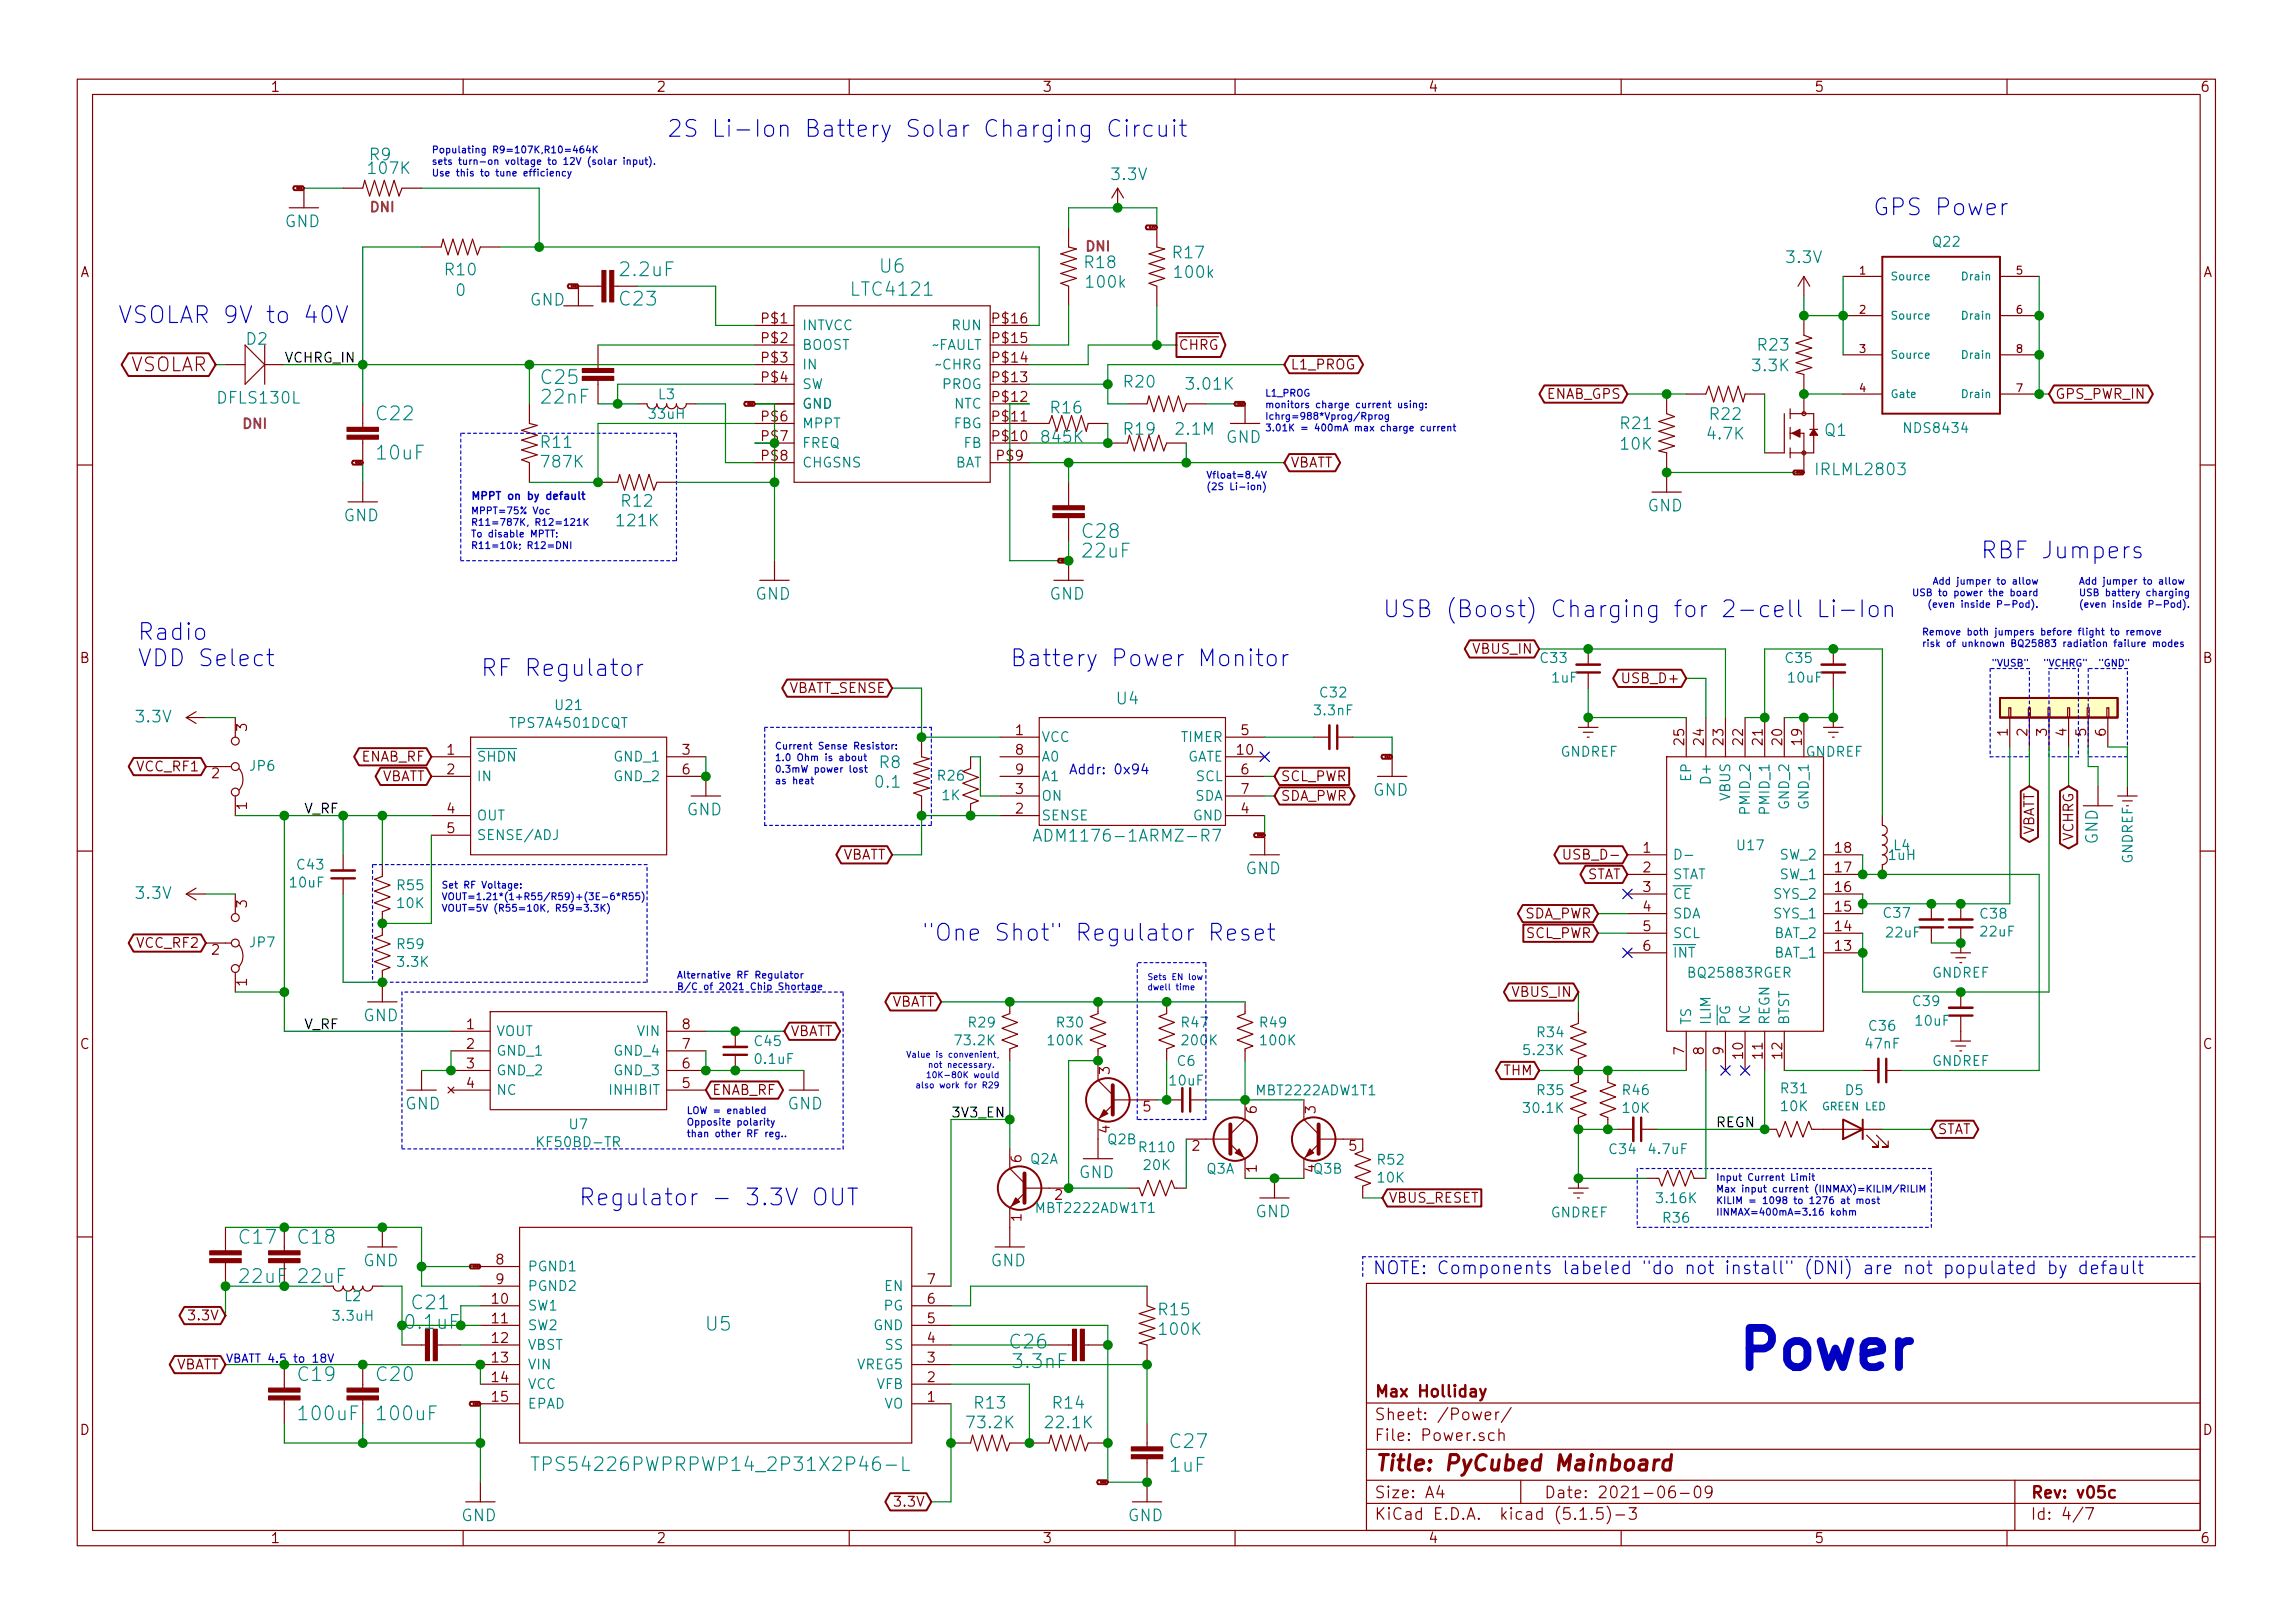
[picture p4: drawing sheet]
<svg xmlns="http://www.w3.org/2000/svg" width="297mm" height="210mm" viewBox="0 0 297 210" stroke-linecap="round" stroke-linejoin="round" font-family="sans-serif">
<defs><g id="words">
<text font-size="7.1" fill="#0000c2" x="224.8" y="177.4">Power</text>
<g font-size="3" fill="#0000c2">
<text x="86.4" y="17.8">2S Li-Ion Battery Solar Charging Circuit</text>
<text x="242.6" y="27.9">GPS Power</text>
<text x="15.2" y="41.9">VSOLAR 9V to 40V</text>
<text x="256.5" y="72.4">RBF Jumpers</text>
<text x="17.8" y="83">Radio</text>
<text x="179.1" y="80">USB (Boost) Charging for 2-cell Li-Ion</text>
<text x="17.8" y="86.4">VDD Select</text>
<text x="62.2" y="87.6">RF Regulator</text>
<text x="130.8" y="86.4">Battery Power Monitor</text>
<text x="119.4" y="121.9">&quot;One Shot&quot; Regulator Reset</text>
<text x="74.9" y="156.2">Regulator - 3.3V OUT</text>
</g>
<text font-size="2.8" fill="#840000" x="178" y="190.5">Title: PyCubed Mainboard</text>
<g font-size="2.5" fill="#008484">
<text x="80.5" y="35.8">2.2uF</text>
<text x="80.4" y="39.6">C23</text>
<text x="70.2" y="49.8">C25</text>
<text x="70.3" y="52.3">22nF</text>
<text x="48.9" y="54.5">C22</text>
<text x="48.9" y="59.6">10uF</text>
<text x="140.3" y="69.7">C28</text>
<text x="140.4" y="72.3">22uF</text>
<text x="31.1" y="161.2">C17</text>
<text x="38.7" y="161.2">C18</text>
<text x="52.7" y="172.2">0.1uF</text>
<text x="53.5" y="169.6">C21</text>
<text x="48.9" y="178.9">C20</text>
<text x="131" y="174.7">C26</text>
<text x="131.4" y="177.3">3.3nF</text>
<text x="38.9" y="184">100uF</text>
<text x="49.1" y="184">100uF</text>
<text x="151.6" y="190.7">1uF</text>
<text x="151.7" y="187.6">C27</text>
</g>
<g font-size="2.5" fill="#840000">
<text x="16.6" y="48.1">VSOLAR</text>
<text x="38.8" y="166.2">22uF</text>
</g>
<text font-size="2.5" fill="#008400" x="31.2" y="166.2">22uF</text>
<text font-size="2.5" fill="#0000c2" x="38.7" y="178.9">C19</text>
<g font-size="2.4" fill="#008484">
<text x="114" y="35.4">U6</text>
<text x="110.6" y="38.3">LTC4121</text>
<text x="91.5" y="172.4">U5</text>
<text x="71.4" y="190.6">TPS54226PWPRPWP14_2P31X2P46-L</text>
</g>
<text font-size="2.3" fill="#0000c2" x="177.8" y="165.1">NOTE: Components labeled &quot;do not install&quot; (DNI) are not populated by default</text>
<g font-size="2.1" fill="#008484">
<text x="47.9" y="22.5">107K</text>
<text x="47.9" y="20.8">R9</text>
<text x="144.1" y="23.3">3.3V</text>
<text x="36.9" y="29.4">GND</text>
<text x="57.8" y="35.7">R10</text>
<text x="140.6" y="34.7">R18</text>
<text x="152" y="33.5">R17</text>
<text x="231.5" y="34.1">3.3V</text>
<text x="59.1" y="38.3">0</text>
<text x="68.6" y="39.6">GND</text>
<text x="140.9" y="37.3">100k</text>
<text x="152.3" y="36">100k</text>
<text x="32" y="44.7">D2</text>
<text x="227.8" y="45.4">R23</text>
<text x="28.4" y="52.3">DFLS130L</text>
<text x="136.2" y="53.6">R16</text>
<text x="145.7" y="50.2">R20</text>
<text x="153.9" y="50.5">3.01K</text>
<text x="227.2" y="48.1">3.3K</text>
<text x="70.2" y="58">R11</text>
<text x="135.1" y="57.4">845K</text>
<text x="145.7" y="56.3">R19</text>
<text x="152.5" y="56.3">2.1M</text>
<text x="158.8" y="57.4">GND</text>
<text x="210" y="55.6">R21</text>
<text x="210" y="58.3">10K</text>
<text x="221.3" y="56.9">4.7K</text>
<text x="221.6" y="54.4">R22</text>
<text x="236.4" y="56.5">Q1</text>
<text x="70.3" y="60.6">787K</text>
<text x="80.6" y="65.7">R12</text>
<text x="235.5" y="61.6">IRLML2803</text>
<text x="44.5" y="67.5">GND</text>
<text x="80.1" y="68.2">121K</text>
<text x="213.4" y="66.3">GND</text>
<text x="97.8" y="77.7">GND</text>
<text x="135.9" y="77.7">GND</text>
<text x="17.7" y="93.6">3.3V</text>
<text x="144.7" y="91.3">U4</text>
<text x="114" y="99.5">R8</text>
<text x="89" y="105.6">GND</text>
<text x="113.5" y="102.1">0.1</text>
<text x="177.9" y="103.1">GND</text>
<text x="135.6" y="109">ADM1176-1ARMZ-R7</text>
<text x="161.3" y="113.3">GND</text>
<text x="271.8" y="109.4" transform="rotate(-90 271.8 109.4)">GND</text>
<text x="17.7" y="116.5">3.3V</text>
<text x="47" y="132.3">GND</text>
<text x="52.5" y="143.7">GND</text>
<text x="102" y="143.7">GND</text>
<text x="139.8" y="152.6">GND</text>
<text x="162.6" y="157.7">GND</text>
<text x="47" y="164.1">GND</text>
<text x="128.3" y="164.1">GND</text>
<text x="150.2" y="170.4">R15</text>
<text x="150.3" y="172.9">100K</text>
<text x="125.5" y="185">73.2K</text>
<text x="126.3" y="182.5">R13</text>
<text x="135.7" y="185">22.1K</text>
<text x="136.5" y="182.5">R14</text>
<text x="59.7" y="197.1">GND</text>
<text x="146.1" y="197.1">GND</text>
</g>
<g font-size="2.1" fill="#840000">
<text x="178" y="184">Sheet: /Power/</text>
<text x="178" y="181">Max Holliday</text>
<text x="178" y="186.7">File: Power.sch</text>
<text x="178" y="196.9">KiCad E.D.A. kicad (5.1.5)-3</text>
<text x="178" y="194.1">Size: A4</text>
<text x="200" y="194.1">Date: 2021-06-09</text>
<text x="263" y="194.1">Rev: v05c</text>
<text x="263" y="196.9">Id: 4/7</text>
</g>
<g font-size="1.8" fill="#840000">
<text x="35" y="11.9">1</text>
<text x="85" y="11.9">2</text>
<text x="135" y="11.9">3</text>
<text x="185" y="11.9">4</text>
<text x="235" y="11.9">5</text>
<text x="285" y="11.9">6</text>
<text x="10.4" y="35.9">A</text>
<text x="285.4" y="35.9">A</text>
<text x="98.8" y="41.9">P$1</text>
<text x="128.8" y="41.9">P$16</text>
<text x="98.8" y="44.4">P$2</text>
<text x="98.8" y="47">P$3</text>
<text x="128.8" y="47">P$14</text>
<text x="128.8" y="44.4">P$15</text>
<text x="152.7" y="45.3">CHRG</text>
<text x="167.2" y="47.9">L1_PROG</text>
<text x="98.8" y="49.5">P$4</text>
<text x="128.8" y="49.5">P$13</text>
<text x="200.3" y="51.7">ENAB_GPS</text>
<text x="266.2" y="51.7">GPS_PWR_IN</text>
<text x="98.8" y="54.6">P$6</text>
<text x="98.8" y="59.7">P$8</text>
<text x="128.8" y="57.1">P$10</text>
<text x="128.8" y="54.6">P$11</text>
<text x="129.2" y="59.7">P$9</text>
<text x="167.2" y="60.6">VBATT</text>
<text x="10.4" y="85.9">B</text>
<text x="101.9" y="89.8">VBATT_SENSE</text>
<text x="190.9" y="84.7">VBUS_IN</text>
<text x="210.6" y="88.5">USB_D+</text>
<text x="285.4" y="85.9">B</text>
<text x="32" y="94.7" transform="rotate(-90 32 94.7)">3</text>
<text x="131.6" y="95.2">1</text>
<text x="160.8" y="95.2">5</text>
<text x="260.1" y="95.3" transform="rotate(-90 260.1 95.3)">1</text>
<text x="262.6" y="95.3" transform="rotate(-90 262.6 95.3)">2</text>
<text x="265.2" y="95.3" transform="rotate(-90 265.2 95.3)">3</text>
<text x="267.7" y="95.3" transform="rotate(-90 267.7 95.3)">4</text>
<text x="270.3" y="95.3" transform="rotate(-90 270.3 95.3)">5</text>
<text x="272.8" y="95.3" transform="rotate(-90 272.8 95.3)">6</text>
<text x="17.8" y="99.9">VCC_RF1</text>
<text x="27.5" y="100.8">2</text>
<text x="46.7" y="98.7">ENAB_RF</text>
<text x="49.2" y="101.2">VBATT</text>
<text x="57.9" y="97.8">1</text>
<text x="57.9" y="100.3">2</text>
<text x="88.4" y="97.8">3</text>
<text x="88.4" y="100.3">6</text>
<text x="131.6" y="97.8">8</text>
<text x="131.6" y="100.3">9</text>
<text x="160.3" y="97.8">10</text>
<text x="160.8" y="100.3">6</text>
<text x="165.9" y="101.2">SCL_PWR</text>
<text x="218.2" y="96.5" transform="rotate(-90 218.2 96.5)">25</text>
<text x="220.7" y="96.5" transform="rotate(-90 220.7 96.5)">24</text>
<text x="223.3" y="96.5" transform="rotate(-90 223.3 96.5)">23</text>
<text x="225.8" y="96.5" transform="rotate(-90 225.8 96.5)">22</text>
<text x="228.3" y="96.5" transform="rotate(-90 228.3 96.5)">21</text>
<text x="230.9" y="96.5" transform="rotate(-90 230.9 96.5)">20</text>
<text x="233.4" y="96.5" transform="rotate(-90 233.4 96.5)">19</text>
<text x="32" y="104.9" transform="rotate(-90 32 104.9)">1</text>
<text x="57.9" y="105.4">4</text>
<text x="57.9" y="107.9">5</text>
<text x="131.6" y="105.4">2</text>
<text x="131.6" y="102.9">3</text>
<text x="160.8" y="105.4">4</text>
<text x="160.8" y="102.9">7</text>
<text x="165.9" y="103.8">SDA_PWR</text>
<text x="108.9" y="111.4">VBATT</text>
<text x="203.5" y="111.4">USB_D-</text>
<text x="205.4" y="113.9">STAT</text>
<text x="212.9" y="110.5">1</text>
<text x="212.9" y="113">2</text>
<text x="237.8" y="113">17</text>
<text x="237.8" y="110.5">18</text>
<text x="263.5" y="108.5" transform="rotate(-90 263.5 108.5)">VBATT</text>
<text x="268.6" y="109" transform="rotate(-90 268.6 109)">VCHRG</text>
<text x="32" y="117.6" transform="rotate(-90 32 117.6)">3</text>
<text x="197.4" y="119">SDA_PWR</text>
<text x="212.9" y="115.6">3</text>
<text x="212.9" y="118.1">4</text>
<text x="237.8" y="118.1">15</text>
<text x="237.8" y="115.6">16</text>
<text x="17.8" y="122.8">VCC_RF2</text>
<text x="27.5" y="123.7">2</text>
<text x="197.6" y="121.5">SCL_PWR</text>
<text x="212.9" y="120.6">5</text>
<text x="212.9" y="123.2">6</text>
<text x="237.8" y="123.2">13</text>
<text x="237.8" y="120.6">14</text>
<text x="32" y="127.7" transform="rotate(-90 32 127.7)">1</text>
<text x="115.2" y="130.4">VBATT</text>
<text x="196" y="129.2">VBUS_IN</text>
<text x="10.4" y="135.9">C</text>
<text x="60.5" y="133.3">1</text>
<text x="60.5" y="135.9">2</text>
<text x="88.4" y="135.9">7</text>
<text x="88.4" y="133.3">8</text>
<text x="102.4" y="134.2">VBATT</text>
<text x="218.2" y="136.6" transform="rotate(-90 218.2 136.6)">7</text>
<text x="220.7" y="136.6" transform="rotate(-90 220.7 136.6)">8</text>
<text x="223.3" y="136.6" transform="rotate(-90 223.3 136.6)">9</text>
<text x="225.8" y="137.1" transform="rotate(-90 225.8 137.1)">10</text>
<text x="228.3" y="137.1" transform="rotate(-90 228.3 137.1)">11</text>
<text x="230.9" y="137.1" transform="rotate(-90 230.9 137.1)">12</text>
<text x="285.4" y="135.9">C</text>
<text x="60.5" y="138.4">3</text>
<text x="60.5" y="141">4</text>
<text x="88.4" y="141">5</text>
<text x="88.4" y="138.4">6</text>
<text x="92.2" y="141.9">ENAB_RF</text>
<text x="143.8" y="139.2" transform="rotate(-90 143.8 139.2)">3</text>
<text x="194.8" y="139.3">THM</text>
<text x="143.8" y="146.8" transform="rotate(-90 143.8 146.8)">4</text>
<text x="148.1" y="144">5</text>
<text x="154.5" y="149.1">2</text>
<text x="162.8" y="144.2" transform="rotate(-90 162.8 144.2)">6</text>
<text x="170.4" y="144.2" transform="rotate(-90 170.4 144.2)">3</text>
<text x="174.8" y="149.1">5</text>
<text x="251" y="146.9">STAT</text>
<text x="132.3" y="150.6" transform="rotate(-90 132.3 150.6)">6</text>
<text x="162.8" y="151.9" transform="rotate(-90 162.8 151.9)">1</text>
<text x="170.4" y="151.9" transform="rotate(-90 170.4 151.9)">4</text>
<text x="179.9" y="155.8">VBUS_RESET</text>
<text x="132.3" y="158.2" transform="rotate(-90 132.3 158.2)">1</text>
<text x="64.3" y="163.8">8</text>
<text x="64.3" y="166.4">9</text>
<text x="120.2" y="166.4">7</text>
<text x="24.8" y="171.1">3.3V</text>
<text x="63.8" y="168.9">10</text>
<text x="63.8" y="171.4">11</text>
<text x="63.8" y="174">12</text>
<text x="120.2" y="174">4</text>
<text x="120.2" y="171.4">5</text>
<text x="120.2" y="168.9">6</text>
<text x="22.5" y="177.4">VBATT</text>
<text x="63.8" y="176.5">13</text>
<text x="63.8" y="179.1">14</text>
<text x="120.2" y="179.1">2</text>
<text x="120.2" y="176.5">3</text>
<text x="10.4" y="185.9">D</text>
<text x="63.8" y="181.6">15</text>
<text x="120.2" y="181.6">1</text>
<text x="285.4" y="185.9">D</text>
<text x="116.2" y="195.2">3.3V</text>
<text x="35" y="199.9">1</text>
<text x="85" y="199.9">2</text>
<text x="135" y="199.9">3</text>
<text x="185" y="199.9">4</text>
<text x="235" y="199.9">5</text>
<text x="285" y="199.9">6</text>
</g>
<g font-size="1.8" fill="#840084">
<text x="48" y="27.5">DNI</text>
<text x="140.7" y="32.6">DNI</text>
<text x="31.5" y="55.5">DNI</text>
</g>
<g font-size="1.8" fill="#008484">
<text x="250.5" y="32">Q22</text>
<text x="103.9" y="42.8">INTVCC</text>
<text x="103.9" y="45.3">BOOST</text>
<text x="103.9" y="47.9">IN</text>
<text x="121.5" y="45.3">FAULT</text>
<text x="122" y="47.9">CHRG</text>
<text x="123.4" y="42.8">RUN</text>
<text x="85.3" y="51.7">L3</text>
<text x="103.9" y="53">GND</text>
<text x="103.9" y="50.4">SW</text>
<text x="122" y="50.4">PROG</text>
<text x="123.6" y="53">NTC</text>
<text x="84.2" y="54.3">33uH</text>
<text x="103.9" y="55.5">MPPT</text>
<text x="103.9" y="58">FREQ</text>
<text x="123.5" y="55.5">FBG</text>
<text x="124.9" y="58">FB</text>
<text x="246.9" y="56.1">NDS8434</text>
<text x="103.9" y="60.6">CHGSNS</text>
<text x="123.6" y="60.6">BAT</text>
<text x="199.6" y="85.9">C33</text>
<text x="201.1" y="88.4">1uF</text>
<text x="231.4" y="85.9">C35</text>
<text x="231.7" y="88.4">10uF</text>
<text x="66.3" y="94.3">TPS7A4501DCQT</text>
<text x="72" y="92">U21</text>
<text x="170.4" y="92.7">3.3nF</text>
<text x="171.1" y="90.4">C32</text>
<text x="32.4" y="99.9">JP6</text>
<text x="61.7" y="98.7">SHDN</text>
<text x="61.7" y="101.2">IN</text>
<text x="79.7" y="98.7">GND_1</text>
<text x="79.7" y="101.2">GND_2</text>
<text x="121.6" y="101.1">R26</text>
<text x="134.9" y="96.1">VCC</text>
<text x="134.9" y="98.7">A0</text>
<text x="134.9" y="101.2">A1</text>
<text x="153" y="96.1">TIMER</text>
<text x="153.6" y="98.7">GATE</text>
<text x="155" y="101.2">SCL</text>
<text x="202.1" y="98">GNDREF</text>
<text x="219.1" y="101.2" transform="rotate(-90 219.1 101.2)">EP</text>
<text x="221.6" y="101.1" transform="rotate(-90 221.6 101.1)">D+</text>
<text x="233.9" y="98">GNDREF</text>
<text x="61.7" y="106.3">OUT</text>
<text x="122.1" y="103.7">1K</text>
<text x="134.9" y="106.3">SENSE</text>
<text x="134.9" y="103.8">ON</text>
<text x="154.6" y="106.3">GND</text>
<text x="154.8" y="103.8">SDA</text>
<text x="224.2" y="103.7" transform="rotate(-90 224.2 103.7)">VBUS</text>
<text x="226.7" y="105.2" transform="rotate(-90 226.7 105.2)">PMID_2</text>
<text x="229.2" y="105.2" transform="rotate(-90 229.2 105.2)">PMID_1</text>
<text x="231.8" y="104.7" transform="rotate(-90 231.8 104.7)">GND_2</text>
<text x="234.3" y="104.7" transform="rotate(-90 234.3 104.7)">GND_1</text>
<text x="38.6" y="112.7">C43</text>
<text x="61.7" y="108.8">SENSE/ADJ</text>
<text x="216.7" y="113.9">STAT</text>
<text x="225.1" y="110.2">U17</text>
<text x="230.6" y="113.9">SW_1</text>
<text x="230.6" y="111.4">SW_2</text>
<text x="244.7" y="111.4">1uH</text>
<text x="245.4" y="110.2">L4</text>
<text x="276.3" y="111.9" transform="rotate(-90 276.3 111.9)">GNDREF</text>
<text x="37.7" y="115">10uF</text>
<text x="51.5" y="115.3">R55</text>
<text x="51.5" y="117.6">10K</text>
<text x="216.7" y="116.5">CE</text>
<text x="216.7" y="119">SDA</text>
<text x="229.9" y="119">SYS_1</text>
<text x="229.9" y="116.5">SYS_2</text>
<text x="244.1" y="118.9">C37</text>
<text x="256.6" y="119">C38</text>
<text x="32.4" y="122.7">JP7</text>
<text x="51.5" y="123">R59</text>
<text x="51.6" y="125.3">3.3K</text>
<text x="216.7" y="121.5">SCL</text>
<text x="216.7" y="124.1">INT</text>
<text x="229.8" y="124.1">BAT_1</text>
<text x="229.8" y="121.5">BAT_2</text>
<text x="244.4" y="121.5">22uF</text>
<text x="256.7" y="121.3">22uF</text>
<text x="219" y="126.7">BQ25883RGER</text>
<text x="247.9" y="130.3">C39</text>
<text x="250.3" y="126.7">GNDREF</text>
<text x="64.3" y="134.2">VOUT</text>
<text x="64.3" y="136.8">GND_1</text>
<text x="79.7" y="136.8">GND_4</text>
<text x="82.7" y="134.2">VIN</text>
<text x="97.8" y="135.5">C45</text>
<text x="97.9" y="137.8">0.1uF</text>
<text x="123.9" y="135.4">73.2K</text>
<text x="125.6" y="133.1">R29</text>
<text x="135.9" y="135.4">100K</text>
<text x="137" y="133.1">R30</text>
<text x="153.1" y="133.1">R47</text>
<text x="153.3" y="135.4">200K</text>
<text x="163.3" y="133.1">R49</text>
<text x="163.4" y="135.4">100K</text>
<text x="197.6" y="136.7">5.23K</text>
<text x="199.2" y="134.4">R34</text>
<text x="219.1" y="132.8" transform="rotate(-90 219.1 132.8)">TS</text>
<text x="221.6" y="132.8" transform="rotate(-90 221.6 132.8)">ILIM</text>
<text x="224.2" y="132.8" transform="rotate(-90 224.2 132.8)">PG</text>
<text x="226.7" y="132.8" transform="rotate(-90 226.7 132.8)">NC</text>
<text x="229.2" y="132.8" transform="rotate(-90 229.2 132.8)">REGN</text>
<text x="231.8" y="132.8" transform="rotate(-90 231.8 132.8)">BTST</text>
<text x="241.8" y="135.9">47nF</text>
<text x="242.2" y="133.5">C36</text>
<text x="248.3" y="132.9">10uF</text>
<text x="64.3" y="139.3">GND_2</text>
<text x="64.3" y="141.9">NC</text>
<text x="79.2" y="141.9">INHIBIT</text>
<text x="79.7" y="139.3">GND_3</text>
<text x="151.6" y="140.6">10uF</text>
<text x="152.6" y="138.1">C6</text>
<text x="163" y="141.9">MBT2222ADW1T1</text>
<text x="199.2" y="141.9">R35</text>
<text x="210.3" y="141.9">R46</text>
<text x="230.8" y="141.7">R31</text>
<text x="230.8" y="144">10K</text>
<text x="239.1" y="141.9">D5</text>
<text x="250.3" y="138.1">GNDREF</text>
<text x="70" y="148.6">KF50BD-TR</text>
<text x="73.8" y="146.3">U7</text>
<text x="143.5" y="148.3">Q2B</text>
<text x="147.8" y="149.3">R110</text>
<text x="197.6" y="144.2">30.1K</text>
<text x="208.6" y="149.5">C34</text>
<text x="210.3" y="144.2">10K</text>
<text x="213.7" y="149.5">4.7uF</text>
<text x="133.5" y="150.8">Q2A</text>
<text x="136.7" y="155.4">2</text>
<text x="148.2" y="151.6">20K</text>
<text x="156.3" y="152.1">Q3A</text>
<text x="170.2" y="152.1">Q3B</text>
<text x="178.5" y="150.9">R52</text>
<text x="178.5" y="153.2">10K</text>
<text x="214.8" y="155.9">3.16K</text>
<text x="134.4" y="157.1">MBT2222ADW1T1</text>
<text x="200.9" y="157.7">GNDREF</text>
<text x="215.5" y="158.4">R36</text>
<text x="68.3" y="164.7">PGND1</text>
<text x="68.3" y="167.3">PGND2</text>
<text x="114.6" y="167.3">EN</text>
<text x="43.3" y="171.1">3.3uH</text>
<text x="44.7" y="168.6">L2</text>
<text x="68.3" y="169.8">SW1</text>
<text x="68.3" y="172.3">SW2</text>
<text x="113.2" y="172.3">GND</text>
<text x="114.5" y="169.8">PG</text>
<text x="68.3" y="174.9">VBST</text>
<text x="68.3" y="177.4">VIN</text>
<text x="68.3" y="180">VCC</text>
<text x="111.1" y="177.4">VREG5</text>
<text x="113.6" y="180">VFB</text>
<text x="114.7" y="174.9">SS</text>
<text x="68.3" y="182.5">EPAD</text>
<text x="114.5" y="182.5">VO</text>
</g>
<g font-size="1.8">
<text x="36.8" y="47">VCHRG_IN</text>
<text x="39.4" y="105.4">V_RF</text>
<text x="39.4" y="133.3">V_RF</text>
<text x="123.2" y="144.8">3V3_EN</text>
<text x="222.2" y="146">REGN</text>
</g>
<g font-size="1.8" fill="#008400">
<text x="128.8" y="52.1">P$12</text>
<text x="98.8" y="57.1">P$7</text>
</g>
<text font-size="1.8" fill="#0000c2" x="138.4" y="100.3">Addr: 0x94</text>
<text font-size="1.5" fill="#0000c2" x="29.2" y="176.5">VBATT 4.5 to 18V</text>
<g font-size="1.4" fill="#840000">
<text x="240.9" y="35.6">1</text>
<text x="261.2" y="35.6">5</text>
<text x="240.9" y="40.6">2</text>
<text x="261.2" y="40.6">6</text>
<text x="240.9" y="45.7">3</text>
<text x="261.2" y="45.7">8</text>
<text x="240.9" y="50.8">4</text>
<text x="261.2" y="50.8">7</text>
</g>
<g font-size="1.4" fill="#008484">
<text x="244.9" y="36.3">Source</text>
<text x="244.9" y="41.4">Source</text>
<text x="254.5" y="36.3">Drain</text>
<text x="254.5" y="41.4">Drain</text>
<text x="244.9" y="46.5">Source</text>
<text x="254.5" y="46.5">Drain</text>
<text x="244.9" y="51.6">Gate</text>
<text x="254.5" y="51.6">Drain</text>
<text x="236.2" y="143.8">GREEN LED</text>
</g>
<text font-size="1.4" fill="#0000c2" x="61" y="64.7">MPPT on by default</text>
<g font-size="1.2" fill="#0000c2">
<text x="55.9" y="19.9">Populating R9=107K,R10=464K</text>
<text x="55.9" y="21.4">sets turn-on voltage to 12V (solar input).</text>
<text x="55.9" y="22.9">Use this to tune efficiency</text>
<text x="163.8" y="51.4">L1_PROG</text>
<text x="163.8" y="52.9">monitors charge current using:</text>
<text x="163.8" y="54.4">Ichrg=988*Vprog/Rprog</text>
<text x="163.8" y="55.9">3.01K = 400mA max charge current</text>
<text x="156.2" y="62">Vfloat=8.4V</text>
<text x="156.2" y="63.5">(2S Li-ion)</text>
<text x="61" y="66.6">MPPT=75% Voc</text>
<text x="61" y="68.1">R11=787K, R12=121K</text>
<text x="61" y="69.6">To disable MPTT:</text>
<text x="61" y="71.1">R11=10k; R12=DNI</text>
<text x="250.1" y="77.2">USB to power the board</text>
<text x="252.3" y="75.7">Add jumper to allow</text>
<text x="269.2" y="75.7">Add jumper to allow</text>
<text x="269.2" y="77.2">USB battery charging</text>
<text x="248.9" y="82.3">Remove both jumpers before flight to remove</text>
<text x="248.9" y="83.8">risk of unknown BQ25883 radiation failure modes</text>
<text x="252.3" y="78.7">(even inside P-Pod).</text>
<text x="269.2" y="78.7">(even inside P-Pod).</text>
<text x="258.3" y="86.4">&quot;VUSB&quot;</text>
<text x="264.9" y="86.4">&quot;VCHRG&quot;</text>
<text x="271.8" y="86.4">&quot;GND&quot;</text>
<text x="100.3" y="97.1">Current Sense Resistor:</text>
<text x="100.3" y="98.6">1.0 Ohm is about</text>
<text x="100.3" y="100.1">0.3mW power lost</text>
<text x="100.3" y="101.6">as heat</text>
<text x="57.1" y="115.1">Set RF Voltage:</text>
<text x="57.1" y="116.6">VOUT=1.21*(1+R55/R59)+(3E-6*R55)</text>
<text x="57.1" y="118.1">VOUT=5V (R55=10K, R59=3.3K)</text>
<text x="87.6" y="126.8">Alternative RF Regulator</text>
<text x="87.6" y="128.3">B/C of 2021 Chip Shortage</text>
<text x="88.9" y="144.3">LOW = enabled</text>
<text x="88.9" y="145.8">Opposite polarity</text>
<text x="88.9" y="147.3">than other RF reg..</text>
<text x="222.2" y="153">Input Current Limit</text>
<text x="222.2" y="154.5">Max input current (IINMAX)=KILIM/RILIM</text>
<text x="222.2" y="156">KILIM = 1098 to 1276 at most</text>
<text x="222.2" y="157.5">IINMAX=400mA=3.16 kohm</text>
</g>
<g font-size="1.1" fill="#0000c2">
<text x="148.6" y="127">Sets EN low</text>
<text x="148.6" y="128.3">dwell time</text>
<text x="119" y="137">Value is convenient,</text>
<text x="120.4" y="141">also work for R29</text>
<text x="121.6" y="138.3">not necessary.</text>
<text x="121.7" y="139.7">10K-80K would</text>
</g>
<g font-size=".4" fill="#840000">
<text x="38.4" y="24.5">GND</text>
<text x="148.9" y="29.6">3.3V</text>
<text x="74" y="37.2">GND</text>
<text x="96.8" y="52.4">GND</text>
<text x="160.3" y="52.4">GND</text>
<text x="46" y="60.1">GND</text>
<text x="232.7" y="61.3">GND</text>
<text x="137.5" y="72.8">GND</text>
<text x="179.4" y="98.2">GND</text>
<text x="162.9" y="108.3">GND</text>
<text x="61.3" y="164.2">GND</text>
<text x="61.3" y="182">GND</text>
<text x="142.5" y="192.1">GND</text>
</g>
</g></defs>
<g fill="none" stroke="#840000" stroke-width=".15">
<path d="M10 10.3h277v189.9h-277zM12 12.2h273v186.1h-273zM60 10.3v1.9M110 10.3v1.9M160 10.3v1.9M210 10.3v1.9M260 10.3v1.9M37.5 26.9h3.8M39.4 24.4v2.5M44.4 24.4h2.6l.2-1 .7 2 .6-2 .6 2 .7-2 .6 2 .7-2 .6 2 .4-1h2.5M54.6 32h2.5l.3-1 .6 2 .7-2 .6 2 .6-2 .7 2 .6-2 .6 2 .4-1h2.6M73 39.6h3.8"/>
<path d="M78 37.1h-3.1v2.5M79.5 37.1h.5M102.9 39.6h25.4v22.9h-25.4zM138.4 29.5v2.5l1 .3-2 .6 2 .6-2 .7 2 .6-2 .6 2 .7-2 .6 1 .4v2.5M144.8 24.4l-.8 1.2M144.8 24.4l.7 1.2M144.8 24.4v2.5M149.9 29.5v2.5l1 .3-2.1 .6 2.1 .6-2.1 .7 2.1 .6-2.1 .6 2.1 .7-2.1 .6 1.1 .4v2.5M233.7 35.8v2.5M233.7 35.8l-.8 1.3M233.7 35.8l.7 1.3M238.8 35.8h5"/>
<path d="M259.1 35.8h5.1M29.2 47.2h2.5M31.7 44.7l2.6 2.5-2.6 2.6zM34.3 44.7v5.1M34.3 47.2h2.5M47 52.3v3.1M47 56.9v3M68.6 52.3v2.6l1 .2-2 .6 2 .7-2 .6 2 .7-2 .6 2 .6-2 .7 1 .3v2.6M77.5 44.7v3M77.5 49.3v3M82.5 52.3h1.3a.63 .63 0 0 0 .7 .7 .63 .63 0 0 0 .6-.7 .63 .63 0 0 0 .6 .7 .63 .63 0 0 0 .7-.7 .63 .63 0 0 0 .6 .7 .63 .63 0 0 0 .6-.7 .63 .63 0 0 0 .7 .7 .63 .63 0 0 0 .6-.7h1.3M97.8 54.9h5.1"/>
<path d="M97.8 57.4h5.1M97.8 52.3h5.1M97.8 47.2h5.1M97.8 42.2h5.1M97.8 49.8h5.1M97.8 44.7h5.1M97.8 59.9h5.1M128.3 54.9h7.6l.4-1.1 .6 2.1 .6-2.1 .7 2.1 .6-2.1 .6 2.1 .7-2.1 .6 2.1 .3-1h2.5M128.3 57.4h5M128.3 52.3h5M128.3 47.2h5M128.3 42.2h5"/>
<path d="M128.3 49.8h5M128.3 44.7h5M128.3 59.9h5M143.5 57.4h2.5l.3-1 .6 2 .7-2 .6 2 .6-2 .7 2 .6-2 .6 2 .4-1h2.6M146 52.3h2.6l.2-1 .7 2 .6-2 .6 2 .7-2 .6 2 .7-2 .6 2 .4-1h2.5M159.4 54.9h3.8M161.3 52.3v2.6M215.9 51v2.6l1 .4-2 .6 2 .6-2 .7 2 .6-2 .6 2 .7-2 .6 1 .3v5M218.4 51h2.6l.4-1 .6 2.1 .6-2.1 .7 2.1 .6-2.1 .6 2.1 .7-2.1 .6 2.1 .3-1.1h2.5M231.1 53.6v5.1h-2.5M231.9 56.1h1.8v5.1M231.9 53v1.2"/>
<path d="M231.9 55.4v1.5M231.9 58v1.3M231.9 53.6h3v5.1h-3M233.7 40.9v2.5l1 .4-2 .6 2 .7-2 .6 2 .6-2 .7 2 .6-2 .7 1 .2v5.1M234.4 55.6h1.1M238.8 40.9h5M238.8 46h5M238.8 51h5M259.1 40.9h5.1M259.1 46h5.1M259.1 51h5.1M10 60.2h2"/>
<path d="M45.1 65h3.8M47 62.5v2.5M77.5 62.5h2.5l.3-1 .6 2 .6-2 .7 2 .6-2 .6 2 .7-2 .6 2 .4-1h2.5M98.4 75.2h3.8M100.3 72.6v2.6M136.5 75.2h3.8M138.4 62.5v3M138.4 67.1v3M138.4 72.6v2.6M214 63.7h3.8M285 60.2h2M24.1 93l1.3 .7"/>
<path d="M24.1 93h2.6M25.4 92.2l-1.3 .8M26.7 99.3h3.3M30.5 93v2.5M31 99.6a2.26 2.26 0 0 1 0 2.8M55.9 98h5.1M61 95.5h25.4v15.2h-25.4zM86.4 98h5M119.4 95.5v2.5l1 .3-2 .6 2 .7-2 .6 2 .6-2 .7 2 .6-2 .6 1 .4v2.6M125.7 98v1.6l-1 .3 2 .8-2 .8 2 .7-2 .8 2 .8-1 .3v1.6M129.5 98h5.1M129.5 95.5h5.1"/>
<path d="M134.6 93h24.1v13.9h-24.1zM158.7 98h5.1M158.7 95.5h5.1M170.2 95.5h2M173.2 95.5h2.1M180.3 98v2.6M204.5 94.2h2.5M205.1 94.9h1.3M205.6 95.5h.3M205.7 84.1v2M205.7 87.1v2M205.7 93v1.2"/>
<path d="M215.9 98h20.3v35.6h-20.3zM218.4 93v5M221 93v5M223.5 93v5M226.1 93v5M228.6 93v5M231.1 93v5M233.7 93v5M236.2 94.2h2.6M236.9 94.9h1.2M237.4 95.5h.2M237.5 84.1v2"/>
<path d="M237.5 87.1v2M237.5 93v1.2M260.2 91.7h.3v1.3h-.3zM260.3 93v3.8M262.8 91.7h.2v1.3h-.2zM262.9 93v3.8M265.3 91.7h.3v1.3h-.3zM265.4 93v3.8M267.8 91.7h.3v1.3h-.3zM268 93v3.8M270.4 91.7h.2v1.3h-.2zM270.5 93v3.8"/>
<path d="M272.9 91.7h.3v1.3h-.3zM273 93v3.8M10 110.3h2M24.1 115.8h2.6M24.1 115.8l1.3 .8M25.4 115.1l-1.3 .7M30.5 103.1v2.6M30.5 115.8v2.6M44.4 110.7v2.1M44.4 113.8v2M49.5 112v1.5l-1 .4 2 .8-2 .7 2 .8-2 .8 2 .7-1 .4v3.1l-1 .3 2 .8-2 .8 2 .7-2 .8 2 .7-1 .4v4.1M55.9 100.6h5.1"/>
<path d="M55.9 105.7h5.1M55.9 108.2h5.1M86.4 100.6h5v2.5M89.5 103.1h3.8M129.5 103.1h5.1M129.5 100.6h5.1M129.5 105.7h5.1M158.7 103.1h5.1M158.7 100.6h5.1M158.7 105.7h5.1M161.9 110.7h3.8M163.8 108.2v2.5"/>
<path d="M178.4 100.6h3.8M202.6 110v1.1l.1 .1a.41 .41 0 0 0 .7-.1v-1.1M210.8 110.7h5.1M210.8 118.4h5.1M210.8 115.8h5.1M210.8 113.3h5.1M236.2 110.7h5.1M236.2 118.4h5.1M236.2 115.8h5.1M236.2 113.3h5.1M243.8 105.7v1.2a.63 .63 0 0 1 .7 .7 .63 .63 0 0 1-.7 .6 .63 .63 0 0 1 .7 .6 .63 .63 0 0 1-.7 .7 .63 .63 0 0 1 .7 .6 .63 .63 0 0 1-.7 .6 .63 .63 0 0 1 .7 .7 .63 .63 0 0 1-.7 .6v1.3M250.2 117.1v2"/>
<path d="M254 117.1v2M269.9 104.4h3.8M271.8 101.8v2.6M274.3 103.1h2.6M275 103.8h1.2M275.6 101.8v1.3M285 110.3h2M26.7 122.2h3.3M30.5 126v2.5M31 122.4a2.26 2.26 0 0 1 0 2.8M47.6 129.8h3.8M54.6 138.7v2.5"/>
<path d="M58.4 136.1h5.1M58.4 133.6h5.1M58.4 138.7h5.1M63.5 131.1h22.9v12.7h-22.9zM86.4 136.1h5M86.4 133.6h5M86.4 138.7h5M95.2 133.6v2M95.2 136.6v2.1M104.1 138.7v2.5M130.8 129.8v1.5l-1 .4 2 .8-2 .7 2 .8-2 .7 2 .8-1 .4v1.5M142.2 129.8v1.5l-1 .4 2.1 .8-2.1 .7 2.1 .8-2.1 .7 2.1 .8-1.1 .4v4l1.9 2"/>
<path d="M151.1 129.8v1.5l-1 .4 2 .8-2 .7 2 .8-2 .7 2 .8-1 .4v1.5M161.3 129.8v1.5l-1 .4 2 .8-2 .7 2 .8-2 .7 2 .8-1 .4v1.5M204.5 131.1v1.5l-1 .4 2 .7-2 .8 2 .7-2 .8 2 .8-1 .4v3l-1 .4 2 .7-2 .8 2 .8-2 .7 2 .8-1 .4v1.5M208.3 138.7v1.5l1 .4-2 .7 2 .8-2 .8 2 .7-2 .8 1 .4v1.5M210.8 123.4h5.1M210.8 120.9h5.1M218.4 133.6v5.1M221 133.6v5.1M223.5 133.6v5.1M226.1 133.6v5.1M228.6 133.6v5.1M231.1 133.6v5.1"/>
<path d="M236.2 123.4h5.1M236.2 120.9h5.1M241.3 138.7h2M244.3 138.7h2.1M250.2 120.1v2.1M252.7 123.4h2.6M252.7 134.9h2.6M253.4 135.5h1.2M253.4 124.1h1.2M253.9 136.1h.2M253.9 124.7h.2M254 120.1v3.3"/>
<path d="M254 128.5v2.1M254 131.6v3.3M29.2 159v3M36.8 159v3M49.5 159v2.5M52.7 141.2h3.8M58 140.8l.8 .8M58.4 141.2h5.1M58.8 140.8l-.8 .8M67.3 159h50.8v27.9h-50.8zM86.4 141.2h5M102.2 141.2h3.8"/>
<path d="M130.8 148.8v2.6l1.9 1.9M132.7 154.6l-1.9 1.9v5M132.7 153.9h5.7M140.3 150.1h3.8M144.1 143.1l-1.9 1.9v5.1M144.1 142.5h5.8M146 153.9h1.6l.4 1 .7-2 .8 2 .7-2 .8 2 .8-2 .3 1h1.6M151.1 142.5h2.1M153.7 147.6h5.7M154.2 142.5h2M159.4 148.2l1.9 1.9v2.5M161.3 142.5v2.5l-1.9 1.9"/>
<path d="M163.2 155.2h3.8M165.1 152.6v2.6M168.9 142.5v2.5l1.9 1.9M170.8 147.6h5.7v1.5l-1 .4 2 .7-2 .8 2 .8-2 .7 2 .8-1 .4v1.5M170.8 148.2l-1.9 1.9v2.5M203.2 153.9h2.5M203.8 154.6h1.3M204.3 155.2h.3M204.5 152.6v1.3M209.5 146.3h2.1M212.6 146.3h2M213.4 152.6h1.5l.4 1.1 .7-2.1 .8 2.1 .8-2.1 .7 2.1 .8-2.1 .4 1h1.5"/>
<path d="M228.6 146.3h1.5l.4 1 .8-2 .7 2 .8-2 .8 2 .7-2 .4 1h9.1M241.8 147.1l1.5 1.5h-.7h.7v-.8M243.1 147.1l1.5 1.5h-.8h.8v-.8M10 160.2h2M29.2 163.6v3M36.8 163.6v.5M36.8 176.8v3M43.2 166.6a.63 .63 0 0 0 .6 .7 .63 .63 0 0 0 .6-.7 .63 .63 0 0 0 .7 .7 .63 .63 0 0 0 .6-.7 .63 .63 0 0 0 .7 .7 .63 .63 0 0 0 .6-.7 .63 .63 0 0 0 .6 .7 .63 .63 0 0 0 .7-.7h1.2M47 176.8v3M47.6 161.5h3.8M52.1 174.2h3M56.6 174.2h3.1"/>
<path d="M62.2 174.2h5.1M62.2 169.2h5.1M62.2 171.7h5.1M62.2 176.8h5.1M62.2 179.3h5.1M62.2 166.6h5.1M62.2 164.1h5.1M118.1 174.2h5.1M118.1 169.2h5.1M118.1 171.7h5.1M118.1 176.8h5.1M118.1 179.3h5.1"/>
<path d="M118.1 166.6h5.1M128.9 161.5h3.8M135.9 174.2h3M140.5 174.2h3M148.6 166.6v2.6l1 .3-2 .7 2 .6-2 .6 2 .7-2 .6 2 .6-2 .7 1 .2v2.6M177 166.3h108v32h-108zM285 160.2h2M36.8 181.4v3M47 181.4v3M60 198.3v1.9M60.3 194.6h3.8M62.2 192v2.6"/>
<path d="M62.2 181.9h5.1M110 198.3v1.9M118.1 181.9h5.1M123.2 186.9h2.5l.3-1 .6 2.1 .7-2.1 .6 2.1 .6-2.1 .7 2.1 .6-2.1 .6 2.1 .4-1.1h5.1l.2-1 .7 2.1 .6-2.1 .6 2.1 .7-2.1 .6 2.1 .7-2.1 .6 2.1 .4-1.1h2.5M146.7 194.6h3.8M148.6 184.4v3M148.6 189v5.6M160 198.3v1.9M177 194.8h108M177 191.8h108M177 187.8h108M177 181.8h108"/>
<path d="M186.5 192.5l-.4 1h1M186.8 193v1M192.4 183.4l.7-.1v-.3l-.5-.1-.2 .2 .1 .7 .1 .1 .5-.1M193.5 185.7l-.4-.1-.3 .3 .1 .6 .2 .1 .4-.1M193.8 182.9v1M194.2 185.7a.41 .41 0 0 1 .6 .1v.8M194.2 182.9l-.4 .2v.1M194.2 185.1v1.5M195.8 182.3l-1.3 2M197 191.8v3M204.7 196.8h.8M206.2 196.7v.1l-.1-.1h.1v.1"/>
<path d="M207.6 195.3h-.7l-.1 .7h.1a.62 .62 0 0 1 .7 0v.7l-.2 .1h-.4l-.2-.1M208.2 195.1a1.71 1.71 0 0 1 0 2.3M209.3 196.3h1.2M210 198.3v1.9M211 195.3h1l-.5 .6 .4 .1 .1 .2-.1 .5-.2 .1h-.4l-.3-.1M216.9 192.5a.62 .62 0 0 0-.7 .7v.5a.48 .48 0 0 0 .8 .2 .61 .61 0 0 0-.1-.7 .51 .51 0 0 0-.7 .2M217.7 193.5h1.1M219.6 192.7a.37 .37 0 0 1 .4-.2 .37 .37 0 0 1 .3 .3 1.26 1.26 0 0 1-.2 1.1 .34 .34 0 0 1-.5-.2 1.35 1.35 0 0 1 0-1zM221.8 193.2l-.3 .3h-.3l-.2-.2-.1-.5 .3-.3a.47 .47 0 0 1 .6 .3 1.01 1.01 0 0 1-.5 1.2h-.2M260 198.3v1.9M261 191.8v6.5M269.8 195.2l-1.2 2"/>
<path d="M270.2 195.3h1l-.6 1.5"/>
<circle cx="233.7" cy="58.7" r=".25"/>
<circle cx="233.7" cy="53.6" r=".25"/>
<circle cx="30.5" cy="96" r=".51"/>
<circle cx="30.5" cy="99.3" r=".51"/>
<circle cx="30.5" cy="102.6" r=".51"/>
<circle cx="30.5" cy="118.9" r=".51"/>
<circle cx="30.5" cy="122.2" r=".51"/>
<circle cx="30.5" cy="125.5" r=".51"/>
</g>
<g fill="none" stroke="#840000" stroke-width=".3">
<path d="M173.2 94v3M204.2 87.1h3.1M236 87.1h3M42.9 113.8h3.1M93.7 136.6h3.1M244.3 137.2v3M248.7 120.1h3M252.5 120.1h3M252.5 131.6h3M154.2 141v3M212.6 144.8v3M191.7 179.9l.4 1"/>
<path d="M192.5 179.9l-.5 1.4-.3 .1M274 193.1a.48 .48 0 0 0-.8 .2v.4a.48 .48 0 0 0 .8 .2"/>
</g>
<path d="M214.4 189.1l-.2 1.3M214.9 189.1a.5 .5 0 0 0-.6 .4M216.5 189.2a.68 .68 0 0 0-1 .3l-.1 .6 .1 .2 .2 .1h.4l.2-.1M216.5 188.4l-.2 2" fill="none" stroke="#840000" stroke-width=".41"/>
<path d="M172.2 94v3M204.2 86.1h3.1M236 86.1h3M42.9 112.8h3.1M248.7 119.1h3M252.5 119.1h3M93.7 135.6h3.1M243.3 137.2v3M252.5 130.6h3M153.2 141v3M211.6 144.8v3" fill="none" stroke="#840000" stroke-width=".33"/>
<g fill="none" stroke="#840000" stroke-width=".25">
<path d="M38.1 24.1h1.1l.2 .3-.2 .2h-1.1l-.1-.2zM73.7 36.8h1.1l.1 .3-.1 .2h-1.1l-.2-.2zM148.5 29.2h1.2l.2 .3-.2 .2h-1.2l-.1-.2zM243.8 33.3h15.3v20.3h-15.3zM16.6 45.8h10.5l.8 1.4-.8 1.5h-10.5l-.9-1.5zM45.7 59.7h1.2l.1 .2-.1 .3h-1.2l-.1-.3zM96.5 52.1h1.2l.1 .2-.1 .3h-1.2l-.1-.3zM152.4 43.1h5.7l.6 1.6-.6 1.5h-5.7zM160 52.1h1.2l.1 .2-.1 .3h-1.2l-.1-.3zM167 58.8h6l.6 1.1-.6 1.2h-6l-.6-1.2zM167 46.1h8.9l.7 1.1-.7 1.2h-8.9l-.6-1.2zM200.1 49.9h10.1l.6 1.1-.6 1.2h-10.1l-.7-1.2z"/>
<path d="M266.1 49.9h12.2l.6 1.1-.6 1.2h-12.2l-.7-1.2zM137.2 72.4h1.1l.1 .2-.1 .3h-1.1l-.2-.3zM232.4 61h1.2l.1 .2-.1 .3h-1.2l-.1-.3zM17.3 98.2h8.7l.7 1.1-.7 1.1h-8.7l-.6-1.1zM46.5 96.9h8.7l.7 1.1-.7 1.2h-8.7l-.6-1.2zM49.3 99.5h5.9l.7 1.1-.7 1.1h-5.9l-.7-1.1zM102 88h12.9l.7 1.1-.7 1.2h-12.9l-.7-1.2zM165.7 99.5h9.1v2.2h-9.1l-.6-1.1zM179.1 97.8h1.1l.1 .2-.1 .3h-1.1l-.2-.3zM190.4 83h8.4l.6 1.1-.6 1.1h-8.4l-.7-1.1zM209.6 86.8h8.2l.6 1.1-.6 1.1h-8.2l-.6-1.1zM259.1 90.4h15.2v2.6h-15.2z"/>
<path d="M109 109.6h5.9l.7 1.1-.7 1.2h-5.9l-.7-1.2zM162.6 107.9h1.1l.1 .3-.1 .3h-1.1l-.2-.3zM165.7 102h9.2l.6 1.1-.6 1.1h-9.2l-.6-1.1zM197.3 117.2h9.1l.6 1.2-.6 1.1h-9.1l-.7-1.1zM197.3 119.8h9.1l.6 1.1-.6 1.1h-9.1zM202 109.6h8.2l.6 1.1-.6 1.2h-8.2l-.7-1.2zM205.4 112.2h4.8l.6 1.1-.6 1.1h-4.8l-.7-1.1zM261.8 102.5l1.1-.7 1.1 .7v6l-1.1 .6-1.1-.6zM266.9 102.5l1.1-.7 1.1 .7v6.8l-1.1 .6-1.1-.6zM17.3 121.1h8.7l.7 1.1-.7 1.1h-8.7l-.6-1.1zM102.2 132.5h6l.6 1.1-.6 1.1h-6l-.6-1.1zM115.3 128.7h6l.6 1.1-.6 1.1h-6l-.6-1.1z"/>
<path d="M194.4 137.6h4.4l.6 1.1-.6 1.1h-4.4l-.6-1.1zM195.5 127.4h8.3l.7 1.1-.7 1.1h-8.3l-.7-1.1zM92.1 140.1h8.7l.6 1.1-.6 1.1h-8.7l-.7-1.1zM179.7 154.1h12.2v2.2h-12.2l-.6-1.1zM238.8 145l2.5 1.3-2.5 1.3zM241.3 145v2.6M250.8 145.2h4.9l.6 1.1-.6 1.1h-4.9l-.6-1.1zM22.6 175.7h6l.6 1.1-.6 1.1h-6l-.6-1.1zM23.9 169.3h4.7l.6 1.1-.6 1.1h-4.7l-.7-1.1zM61 163.8h1.1l.1 .3-.1 .2h-1.1l-.2-.2zM61 181.6h1.1l.1 .3-.1 .2h-1.1l-.2-.2zM115.3 193.4h4.7l.6 1.2-.6 1.1h-4.7l-.6-1.1z"/>
<path d="M142.2 191.8h1.2l.1 .2-.1 .3h-1.2l-.1-.3z"/>
<circle cx="132.1" cy="153.9" r="2.82"/>
<circle cx="143.5" cy="142.5" r="2.82"/>
<circle cx="160" cy="147.6" r="2.82"/>
<circle cx="170.2" cy="147.6" r="2.82"/>
</g>
<path d="M132.7 152v3.8M144.1 140.6v3.8M159.4 145.7v3.8M170.8 145.7v3.8" fill="none" stroke="#840000" stroke-width=".51"/>
<g fill="#840000" stroke="#840000" stroke-width=".15">
<path d="M169.7 148.8l.5 .5-1 .6z"/>
<path d="M143 143.8l.5 .5-1 .5z"/>
<path d="M160 149.3l.5-.5 .5 1.1z"/>
<path d="M131.6 155.2l.5 .5-1 .5z"/>
<path d="M45 56.4h4v.5h-4z"/>
<path d="M45 55.4h4v.5h-4z"/>
<path d="M56.1 172.2h.5v4.1h-.5z"/>
<path d="M55.1 172.2h.5v4.1h-.5z"/>
<path d="M27.2 163.1h4v.5h-4z"/>
<path d="M27.2 162h4v.6h-4z"/>
<path d="M34.8 163.1h4.1v.5h-4.1z"/>
<path d="M34.8 162h4.1v.6h-4.1z"/>
<path d="M136.4 66.5h4.1v.6h-4.1z"/>
<path d="M136.4 65.5h4.1v.5h-4.1z"/>
<path d="M75.4 48.8h4.1v.5h-4.1z"/>
<path d="M75.4 47.7h4.1v.6h-4.1z"/>
<path d="M78 35h.5v4.1h-.5z"/>
<path d="M79 35h.5v4.1h-.5z"/>
<path d="M140 172.2h.5v4.1h-.5z"/>
<path d="M138.9 172.2h.5v4.1h-.5z"/>
<path d="M146.6 188.5h4v.5h-4z"/>
<path d="M146.6 187.4h4v.6h-4z"/>
<path d="M34.8 180.8h4.1v.6h-4.1z"/>
<path d="M34.8 179.8h4.1v.5h-4.1z"/>
<path d="M232.2 56.1l1-.5v1z"/>
<path d="M234.9 55.6l.6 .8h-1.1z"/>
<path d="M45 180.8h4v.6h-4z"/>
<path d="M45 179.8h4v.5h-4z"/>
</g>
<g fill="none" stroke="#008484" stroke-width=".15">
<path d="M249.4 35.9l.5-.1v-.2h-.3l-.2 .1 .1 .5h.4M121.5 44.6l-.2 .2-.2-.2-.2 .2M121.8 47.2l-.1 .1-.3-.1-.2 .1M249.4 41l.5-.1v-.2h-.3l-.2 .1 .1 .5h.4M249.4 46.1l.5-.1v-.2l-.3-.1-.2 .2 .1 .5h.4M72.2 107.5v.9a.39 .39 0 0 1-.5 .4M133.9 109l.5-1.6 .5 1.6M134 108.5h.7M157.1 107.4h1l-.6 1.6M217 110a.64 .64 0 0 1 .8 .7 .64 .64 0 0 1-.8 .6zM218.3 110.8h1M79.5 147.9h.6a.35 .35 0 0 0-.1-.6h-.5v1.2"/>
<path d="M79.8 147.9l.4 .6M148.8 157.1h.7M177.4 141.8h.7M68.8 188.7h1M69.3 188.7v1.8M70.4 189.7h.7a.47 .47 0 0 0 .3-.5 .47 .47 0 0 0-.3-.5h-.7v1.8M114.8 189.8h1.3M117 188.7v1.8h.8"/>
</g>
<path d="M259.1 90.4h15.2v2.6h-15.2z" fill="#ffffc2" stroke="#ffffc2" stroke-width=".13"/>
<g fill="none" stroke="#0000c2" stroke-width=".15" stroke-dasharray=".4 .4">
<path d="M59.7 56.1v16.5M87.6 56.1h-27.9M59.7 72.6h27.9M87.6 72.6v-16.5M99.1 94.2h21.5M120.6 94.2v12.7M257.8 86.6v11.4M257.8 98h5.1M262.9 98v-11.4M262.9 86.6h-5.1M265.4 98v-11.4M265.4 86.6h3.8"/>
<path d="M269.2 86.6v11.4M269.2 98h-3.8M270.5 86.6v11.4M275.6 98h-5.1M275.6 86.6h-5.1M275.6 98v-11.4M48.3 112v15.2M83.8 112h-35.5M99.1 106.9v-12.7M120.6 106.9h-21.5M48.3 127.2h35.5M52.1 128.5v20.3"/>
<path d="M83.8 127.2v-15.2M109.2 128.5h-57.1M156.2 124.7h-8.9M52.1 148.8h57.1M109.2 148.8v-20.3M147.3 145v-20.3M156.2 145v-20.3M156.2 145h-8.9M212.1 151.4v7.6M212.1 159h38.1M250.2 159v-7.6M250.2 151.4h-38.1"/>
<path d="M176.5 165.3v-2.5M176.5 162.8h108"/>
</g>
<g fill="none" stroke="#008400" stroke-width=".15">
<path d="M39.4 24.4h5M54.6 32h-7.6v20.3M54.6 24.4h15.2v7.6M64.8 32h69.8v10.2h-1.3M82.5 37.1h10.2v5.1h5.1M138.4 29.5v-2.6h11.5v2.6M138.4 39.6v5.1h-5.1M149.9 39.6v5.1M233.7 38.3v2.6h5.1M238.8 35.8v10.2M264.2 35.8v15.2h1.2M27.9 47.2h1.3"/>
<path d="M36.8 47.2h61M47 59.9v2.6M68.6 47.2v5.1M77.5 52.3h5M77.5 44.7h20.3M90.2 52.3h3.8v7.6h3.8M97.8 52.3h2.5v20.3M97.8 49.8h-17.8v2.5M97.8 57.4h2.5M97.8 54.9h-20.3v7.6h-8.9M130.8 52.3v20.3h7.6v-2.5M133.3 59.9h33.1"/>
<path d="M133.3 49.8h10.2M138.4 59.9v2.6M143.5 54.9v2.5h-10.2M152.4 44.7h-11.4v2.5h-7.7M153.7 57.4v2.5M156.2 52.3h5.1M166.4 47.2h-22.9v5.1h2.5M210.8 51h7.6M228.6 51v7.7M233.7 51h5.1M87.6 62.5h12.7M215.9 61.2h17.8"/>
<path d="M26.7 93h3.8M91.4 98v2.6M115.6 89.1h3.8v6.4h10.1M125.7 98h1.3v5.1h2.5M163.8 95.5h6.4M175.3 95.5h5v2.5M199.4 84.1h24.1v8.9M205.7 89.1v3.9h12.7M218.4 87.9h2.6v5.1M226.1 93h2.5v-8.9h15.2v21.6M237.5 89.1v3.9h-6.4M260.3 96.8v20.3h-19"/>
<path d="M262.9 96.8v5M265.4 96.8v31.7h-24.1v-7.6M268 96.8v5M270.5 96.8v2.5h1.3v2.5M273 96.8h2.6v5M26.7 115.8h3.8M30.5 105.7h25.4M36.8 105.7v27.9h21.6M44.4 115.8v11.4h5.1M44.4 105.7v5M49.5 105.7v6.3M55.9 108.2v11.4h-6.4"/>
<path d="M129.5 105.7h-10.1v5h-3.8M163.8 103.1h1.3M163.8 105.7v2.5M163.8 100.6h1.3M207 118.4h3.8M241.3 110.7v2.6h22.9v25.4h-17.8M241.3 115.8v2.6M30.5 128.5h6.3M58.4 136.1v2.6h-3.8M91.4 136.1v2.6h12.7M91.4 133.6h10.2M121.9 129.8h39.4"/>
<path d="M130.8 137.4v11.4M142.2 137.4h-3.8v16.5h7.6M151.1 137.4v5.1h-1.2M161.3 137.4v5.1M199.4 138.7h19M204.5 128.5v2.6M207 120.9h3.8M221 138.7v13.9M228.6 138.7v7.6h-14M231.1 138.7h10.2M250.2 122.2h3.8M29.2 159h25.4v7.6h7.6"/>
<path d="M130.8 145h-7.6v21.6M153.7 147.6v6.3M156.2 142.5h12.7M161.3 152.6h7.6M176.5 155.2h2.6M209.5 146.3h-5v6.3h8.9M243.8 146.3h6.4M29.2 176.8h33v2.5M41.9 166.6h-12.7v3.8M49.5 166.6h2.6v7.6M52.1 171.7h10.1M54.6 164.1h7.6"/>
<path d="M59.7 174.2h2.5M62.2 169.2h-2.5v2.5M123.2 176.8h25.4v7.6M123.2 171.7h20.3v20.3h5.1M123.2 174.2h12.7M123.2 179.3h10.1v7.6M148.6 166.6h-22.9v2.6h-2.5M36.8 184.4v2.5h25.4M47 184.4v2.5M62.2 181.9v10.1M123.2 181.9v12.7h-2.6"/>
</g>
<g fill="none" stroke="#0000c2" stroke-width=".15">
<path d="M74.5 18.9l-.2 .6h.5M74.7 19.2v.6M75.5 18.9l-.2 .1-.1 .1-.1 .5 .2 .2 .3-.1v-.3l-.1-.2h-.2l-.2 .2M76.2 18.9l-.2 .6h.5M76.4 19.2v.6M76.9 18.9v.9M77 19.3l.4 .5M77.4 18.9l-.5 .5M141.1 16.2v1.8a.59 .59 0 0 1-.9 .3M141.1 16.3a.72 .72 0 0 0-.9 .1l-.1 .2v.6l.1 .2a.72 .72 0 0 0 .9 .1M145 15.7a.73 .73 0 0 0-1.2 .3 1.13 1.13 0 0 0 .6 1.6l.5-.1 .1-.1M145.9 15.5l-.1 .1 .1 .1 .1-.1-.1-.1v.2"/>
<path d="M145.9 16.2v1.4M147 16.2v1.4M147.6 16.2a.54 .54 0 0 0-.6 .4M149.3 16.3l-.3-.1h-.4l-.3 .2-.1 .2v.6l.2 .3 .2 .1h.4l.3-.1M150.2 16.2v1.1l.1 .2a.58 .58 0 0 0 .8-.1M151.1 16.2v1.4M152.1 15.5l-.1 .1 .1 .1 .1-.1-.1-.1v.2M152.1 16.2v1.4M152.8 16.2h.9M153.1 15.5v1.8l.1 .2 .5 .1M41.9 39.8a.5 .5 0 0 1 .6-.2 .5 .5 0 0 1 .3 .5 1.25 1.25 0 0 1-.4 1.7 .54 .54 0 0 1-.6-.4 1.82 1.82 0 0 1 .1-1.6zM43.6 39.6l.7 2.2 .7-2.2"/>
<path d="M70.5 22.2h-.2l-.2 .2v.3l.2 .1h.2M70.9 22.2v.6M71.3 22.5l.4-.1v-.2h-.3l-.1 .1v.5h.4M72.1 22.3l.3-.1 .1 .6M72.1 22.2v.6M73.3 22.2h-.3l-.2 .2 .1 .3 .1 .1h.3M73.6 22.2l.2 .6M74 22.2l-.3 .8-.1 .1M78.3 20.4v.8l.2 .1M78.8 20.7h.3l.1 .6M79.2 20.9l-.4 .1v.1l.1 .2h.3M79.6 20.7v.6"/>
<path d="M79.9 20.7l-.3 .2M80.8 20.4v.1M80.8 20.7v.6M81.3 20.8l.3-.1v.6M81.3 20.7v.6M82.1 20.7h.2l.2 .2-.1 .3-.1 .1h-.2M82.1 20.7v.9M82.9 20.7v.6h.2l.2-.1M83.3 20.7v.6M83.5 20.7h.4M83.7 20.4v.8l.2 .1M84.1 20.3a1.01 1.01 0 0 1 0 1.3"/>
<path d="M84.8 21.2v.1M259.4 26.4v1.4M260 26.4a.55 .55 0 0 0-.6 .4M177.3 53.8l.3-.1 .1 .2v.3l-.1 .1h-.3M177.3 53.7v.9M178.1 53.7v.6M178.4 53.7l-.2 .1-.1 .1M178.7 53.8h.3l.1 .1v.2l-.2 .2-.2-.1zM179.9 53.7v.8l-.2 .1h-.2M179.9 53.8l-.3-.1-.2 .2 .1 .3 .1 .1h.3M181.2 52.2v.6h.2h.2M181.6 52.2v.6"/>
<path d="M182.3 52.3h-.3l-.1 .1 .1 .1 .3 .1v.1l-.1 .1h-.3M182.7 51.9v.1M182.7 52.2v.6M183.1 52.3h.4v.5M183.1 52.2v.6M184.3 52.2v.8l-.2 .1h-.2M184.3 52.3l-.3-.1-.1 .2v.4h.1h.3M184.5 55.3l-.2-.1-.2 .2v.3l.2 .1h.2M184.7 52.8h.1M184.7 52.3v.1M184.9 55.2v.6h.2l.2-.1M185.3 55.2v.6"/>
<path d="M185.7 55.2v.6M186 55.2l-.2 .1-.1 .1M186.3 55.2v.6M186.5 55.2l-.2 .1v.1M186.8 55.5l.4-.1-.1-.1h-.3v.1v.4h.3M187.6 55.3h.3v.5M187.6 55.2v.6M188.2 55.2h.4M188.4 54.9v.8l.2 .1M71.1 66h-.2l-.2 .1 .1 .4 .1 .1 .2-.1M71.6 68.7v.9M72.1 69.5v.1"/>
<path d="M72.1 69v.1M72.1 70.2a.45 .45 0 0 1 .5 .4 .45 .45 0 0 1-.5 .5zM73.5 70.2v.9l-.5-.9v.9M73.9 67.3l.4-.1 .1 .2-.5 .7h.5M73.9 70.2v.9M74.8 67.4l.2-.2v.9M74.8 68.1h.5M75.7 67.2v.9M75.8 67.6l.4 .5M76.2 67.2l-.5 .5M162.2 62.9h.3v.4l-.1 .1h-.2l-.1-.1zM162.9 61l-.2 .6h.5"/>
<path d="M162.9 62.9h.4v.5M162.9 62.9v.5M163.1 61.4v.5M163.4 61.1l.3 .8 .3-.8M163.7 62.4a1.01 1.01 0 0 1 0 1.4M229.9 79.2l1.1-.2-.2-.4-.2-.1h-.4l-.2 .1-.1 .2v.8l.1 .2 .2 .1h.4l.2-.1M231.9 77.7v1.9l.1 .2 .2 .1M233 77.7v1.9l.3 .3M235.8 77.7v2.2h1M237.5 77.7l-.1 .1 .1 .1 .1-.1-.1-.1v.2M237.5 78.5v1.4M238.6 79.1h1.6"/>
<path d="M241.2 77.7v2.2M242.3 78.7a.58 .58 0 0 1 .5-.3 .58 .58 0 0 1 .5 .5v.6a.58 .58 0 0 1-.6 .4 .58 .58 0 0 1-.5-.4v-.6zM244.2 78.7a.53 .53 0 0 1 .9 .1v1.1M244.2 78.5v1.4M247.9 76.3v.7l.2 .2 .2-.1 .1-.1v-.7M249.3 76.3h-.3l-.2 .1v.1l.1 .2 .3 .1 .1 .2-.2 .2-.3-.1M249.7 76.7h.4v-.3l-.4-.1v.9h.3l.1-.1 .1-.2-.2-.2M250.1 77.7a1.01 1.01 0 0 0 0 1.3M250.4 75.7l.3-.9 .3 .9M250.4 78.4l.5-.1-.1-.2h-.2l-.2 .1 .1 .4h.3M250.5 75.4h.5M251.2 78.1l.2 .6 .2-.6"/>
<path d="M251.7 75.1h-.2l-.2 .2v.3l.2 .1 .2-.1M251.7 74.8v.9M251.9 78.4l.4-.1v-.2h-.4v.1v.4h.4M263.3 75.1l.1 .6 .2-.4 .2 .4 .2-.6M263.9 76.6h-.3l-.2 .2 .1 .3 .1 .1 .3-.1M263.9 78.6v.1M263.9 76.3v.9M277.3 70.9l-.5-.1-.2 .1-.1 .2 .1 .3 .7 .2 .1 .3-.1 .3-.2 .1h-.4l-.2-.1M280.4 78.3l.4-.1 .1-.3-.5-.1v.9M280.6 74.8v.8l.1 .1M281 74.8v.8l.2 .1M281.3 78.2l.3-.1 .1 .2-.1 .3-.2 .1-.1-.1z"/>
<path d="M281.5 76.6v.7l-.2 .2-.2-.1M281.5 76.6h-.3l-.2 .2 .1 .3 .1 .1 .3-.1M281.5 75.1l.4 .1v.4l-.1 .1-.3-.1v-.1zM281.9 76.3v.1M281.9 76.6v.6M282.2 75.1l.2 .6 .1-.4 .2 .4 .2-.6M282.3 76.7l.4-.1v.6M282.3 76.6v.6M282.5 78.1h-.3l-.2 .2 .1 .3 .1 .1 .3-.1M282.5 77.8v.9M282.8 77.7a1.01 1.01 0 0 1 0 1.3M283.5 76.6v.7l-.2 .2-.2-.1"/>
<path d="M283.5 76.6h-.3l-.1 .2v.3l.1 .1 .3-.1M283.5 78.6v.1M34.6 84.8h.8M34.9 84.1v1.8l.1 .2 .4 .1M80.7 86.3a.6 .6 0 0 1 1 .2v.6a.6 .6 0 0 1-.5 .4 .6 .6 0 0 1-.6-.4v-.6zM82.7 86.1v1.4M83.3 86.1a.54 .54 0 0 0-.6 .4M110.5 98h.3v.4l-.1 .1h-.2l-.1-.1zM110.6 99.5h.3l.1 .1-.1 .4h-.2h-.1zM111.2 98l.1 .5h.2h.1M111.6 98v.5M111.7 99.5h-.2l-.1 .1v.1l.3 .1v.2h-.3"/>
<path d="M111.9 98h.3M112 99.5h.3M112 97.7v.7l.2 .1M112.1 99.2v.7l.2 .1M113.8 96.5h-.3v.1v.1l.3 .1 .1 .1-.2 .1h-.2M114.1 96.5h.4M114.2 96.2v.7l.3 .1M114.8 96.5h.3v.5h-.1h-.2l-.1-.1zM115.5 96.5v.5M115.8 96.5l-.3 .1M116.1 97h.1M116.1 96.5v.1"/>
<path d="M148.2 98.9l-.3 .9h.8M148.5 99.4v.8M162 84.1l-.1 .1 .1 .1 .1-.1-.1-.1v.2M162 84.8v1.4M162.7 84.8h.9M163 84.1v1.8l.1 .2 .5 .1M164.3 85a.58 .58 0 0 1 .6-.2 .58 .58 0 0 1 .4 .4v.6a.58 .58 0 0 1-.6 .4 .58 .58 0 0 1-.5-.4v-.6zM166.2 84.8v1.4M166.9 84.8a.54 .54 0 0 0-.7 .4M274 81.8l.4-.1 .1 .1-.1 .4-.2 .1-.2-.1zM275.5 81.7v.6M275.8 81.7h-.2l-.1 .1"/>
<path d="M276 82l.5-.1-.1-.2h-.3l-.1 .1 .1 .4h.3M276.2 83.2v.5l.2 .1 .2-.1M276.6 83.2v.6M276.8 81.8l.4-.1v.6M276.8 81.7v.6M277 83.2v.6M277.2 81.8l.1-.1h.3v.6M277.2 83.2l-.2 .1M277.5 83.5l.4-.1v-.2h-.3l-.1 .1v.4h.4M278 81.8l.2-.1 .2 .1v.4l-.1 .1-.3-.1zM278.7 81.7l.3 .6 .2-.6M279 83.3l.3-.1v.6"/>
<path d="M279 83.2v.6M279.3 83.3l.1-.1h.3v.6M279.5 82l.4-.1v-.2h-.4v.1v.4h.4M280.1 83.3l.4-.1 .1 .1-.1 .4-.2 .1-.2-.1zM281.3 83.2h-.2l-.2 .1v.4l.2 .1 .2-.1M281.3 82.9v.9M281.7 83.5l.4-.1v-.2h-.3l-.1 .1 .1 .4h.3M282.8 83.2h-.3v.1v.1l.3 .1 .1 .1-.2 .2-.2-.1M66.3 115l-.3 .1-.1-.1v-.5h.4v.7l-.2 .2-.2-.1M66.6 114.8l.5-.1-.1-.2h-.2l-.2 .1 .1 .4h.3M67.5 115v.1M67.5 114.5v.1"/>
<path d="M75.7 117.2h.5l-.3 .3h.2l.1 .2v.3l-.2 .1-.3-.1M76.6 118v.1M76.9 117.2h.6l-.3 .3h.2l.1 .2-.1 .3-.1 .1-.4-.1M77.9 117.2v.9M78 117.5l.4 .6M78.1 116.2h.6M78.4 117.2l-.5 .5M78.7 117a1.01 1.01 0 0 1 0 1.4M79.5 115.7h-.2a.56 .56 0 0 0 0 .9l.3-.1v-.4l-.3-.1-.2 .2M79.9 115.8l.2 .1 .2-.1M80 116l.1-.1 .1 .1M80.1 115.7v.2"/>
<path d="M80.7 116.1h.4l.1-.1-.1-.3h-.4v.9M80.9 116.1l.3 .5M82 115.7h-.4l-.1 .4 .1-.1h.3l.1 .5-.1 .1-.4-.1M82.8 115.7h-.4v.4l.1-.1h.3l.1 .2-.1 .3-.1 .1-.3-.1M83.2 115.5a1.01 1.01 0 0 1 0 1.4M105.1 101h.3M105.2 100.7v.7l.2 .1M164.6 119.6v1.9l.1 .2 .4 .1M101.7 126.2h.3l.1 .5M102.1 126.3l-.4 .1-.1 .1 .2 .2h.3M102.3 126.1h.4M102.5 125.8v.8l.2 .1"/>
<path d="M102.6 127.7h.3l.1 .1-.1 .4h-.2l-.1-.1zM103 126.2h.3l.1 .1-.1 .4h-.2l-.1-.1zM103.4 127.6v.6M103.7 127.6l-.2 .1-.1 .1M103.8 126.1v.6M103.8 127.6h.4M104 127.3v.8l.2 .1M104 126.1l-.1 .1-.1 .1M104.5 127.7h.3l.1 .5M104.9 127.8l-.4 .1-.1 .1 .1 .2h.4M105.6 127.6v.8l-.1 .1h-.2M105.6 127.7l-.2-.1-.2 .2 .1 .3 .1 .1h.2"/>
<path d="M106 127.9l.5-.1-.1-.1-.3-.1-.1 .2 .1 .4h.3M157 120.8h.8a.59 .59 0 0 0 .4-.6 .59 .59 0 0 0-.4-.6h-.8v2.2M157.5 120.8l.7 1M159 121.1l1-.2-.1-.4-.2-.1h-.4l-.2 .1-.1 .2v.8l.1 .2 .2 .1h.4l.2-.1M161.7 120.5l-.5-.1-.2 .1-.1 .2 .1 .3 .7 .2 .1 .2-.1 .3-.2 .1h-.4l-.2-.1M162.6 121.1l1.1-.2-.1-.4-.3-.1h-.4l-.2 .1-.1 .2v.8l.1 .2 .2 .1h.4l.3-.1M164.3 120.4h.8M97.9 144l.4-.1v-.2h-.3l-.1 .1v.4h.4M98.8 145.2h-.2l-.1 .1M99 144.9v.1M99 145.2v.6M99.1 143.7h-.3l-.1 .1v.4l.1 .1 .3-.1"/>
<path d="M99.1 143.4v.9M99.3 145.2h.4M99.5 144.9v.7l.2 .2M99.7 147l.5-.1-.1-.2h-.3l-.1 .1 .1 .4h.3M99.9 145.2l.2 .6M100.3 145.2l-.3 .8-.1 .1M100.9 146.7v.7l-.2 .2-.2-.1M100.9 146.7h-.3l-.1 .1 .1 .4h.3M101.3 147.2v.1M101.8 147.2v.1M105.6 154.2l.4-.3a.75 .75 0 0 1 1 .8v.7a.71 .71 0 0 1-.8 .7 .71 .71 0 0 1-.7-.7zM107.9 153.9v1.8l.2 .3 .2 .1h.4l.2-.1 .2-.3v-1.8"/>
<path d="M109.9 153.9h1.2M110.5 153.9v2.2M232.8 152v.1M233.2 152.4h.4v.5M233.2 152.3v.6M233.6 152.5l.1-.1h.3v.5M234.4 152v.1M234.4 152.3v.6M234.7 152.3h.4M234.8 152v.8l.3 .1M238 156.9h.3l.1 .1-.1 .4h-.2l-.1-.1zM238.6 155.4h.3l.1 .5"/>
<path d="M238.8 156.9h.3l.1 .5M238.8 156.5v.9M239 155.5l-.4 .1-.1 .1 .2 .2h.3M239.2 155.3h.4M239.4 155v.8l.2 .1M239.6 156.9h.3l.1 .5M239.6 156.8v.6M240 157v-.1h.3l.1 .5M240.6 155.4h.3v.5M240.6 155.3v.6M240.9 155.5l.2-.2 .2 .1v.5M241.8 155.4h.3v.4l-.1 .1h-.2l-.1-.2z"/>
<path d="M242.8 155.4h-.3v.1v.1l.3 .1 .1 .1-.1 .1h-.3M243.2 155.3h.3M243.3 155v.8l.2 .1M246 153.5l-.8 1.1M246.3 154h.4l.1-.2-.1-.2-.4-.1v.9M246.5 154l.3 .4M247.2 153.5v.9M247.6 153.5v.9h.4M248.3 153.5v.9M248.7 154.4v-.9l.3 .7 .3-.7v.9M41.8 175.9l-.2-.2v-.2l.2-.1 .3 .1 .1 .1-.1 .2-.4 .1-.1 .2v.2l.2 .2h.2l.2-.2-.1-.3-.1-.1M42.5 175.4l.3 1.1 .4-1.1"/>
<path d="M258.1 163.3v1.5l.2 .2M258.9 164l.2-.1 .4 .1 .1 .1v.9M259.6 164.3l-.5 .1a.31 .31 0 0 0-.3 .3 .31 .31 0 0 0 .3 .3l.5-.1M260.2 163.9h.6M260.4 163.3v1.5l.1 .1 .3 .1M261.3 164.5l.8-.2-.1-.3-.5-.1-.2 .2 .1 .8 .1 .1 .5-.1M263.5 164a.52 .52 0 0 0-.8 .2l.1 .6a.55 .55 0 0 0 .7 .1M263.5 163.3v1.7M265.5 164a.52 .52 0 0 1 .8 .2v.5a.52 .52 0 0 1-.8 .2M265.5 163.3v1.7M266.9 163.9l.4 1.1M267.6 163.9l-.5 1.5-.2 .2"/>
<path d="M270.2 164l-.1-.1a.52 .52 0 0 0-.7 .3v.5a.52 .52 0 0 0 .8 .2M270.2 163.3v1.7M270.9 164.5l.8-.2v-.3l-.5-.1-.3 .2 .1 .8 .2 .1 .5-.1M272.2 163.9h.6M272.8 163.3h-.1l-.3 .3v1.4M273.4 164l.1-.1 .5 .1 .1 1M274.1 164.3l-.6 .1a.31 .31 0 0 0-.2 .3 .31 .31 0 0 0 .2 .3l.6-.1M274.9 163.9l.1 1a.46 .46 0 0 0 .6-.1M275.6 163.9v1.1M276.4 163.3v1.5l.2 .2M277 163.9h.6M277.2 163.3v1.5l.1 .1 .3 .1"/>
</g>
<g fill="none" stroke="#0000c2" stroke-width=".13">
<path d="M117.5 136.2l.2 .8 .3-.8M118.3 136.5h.2l.1 .5M118.6 136.6l-.3 .1-.1 .1 .1 .2h.3M120.1 139.1l.2-.3v.8M120.1 139.6h.4M120.4 137.8h.1h.2v.5M120.4 137.8v.5M120.9 138.9l.1-.1a.43 .43 0 0 1 .3 .4 .43 .43 0 0 1-.3 .4l-.2-.3zM121.1 137.8h.1h.2l.1 .3-.1 .2h-.3v-.2zM129.3 137l-.1 .1M153.6 127.8l.1-.1 .2 .1 .1 .4M154.3 128l.4-.1-.1-.1-.2-.1-.1 .1v.4h.3"/>
<path d="M155.1 126.4l.2 .5 .1-.4 .2 .4 .1-.5M118.8 140.5h.3v.4M119.1 140.6h-.3l-.1 .2 .1 .1h.3M119.5 140.2v.6l.1 .1M120.2 140.5l-.2-.1-.1 .1 .1 .2h.2v.2h-.3M129.3 140.5l-.1 .1h-.3v-.1v-.3h.3l.1 .1v.5l-.1 .1h-.3"/>
</g>
<path d="M74.1 64v.5a.24 .24 0 0 0 .2 .2 .24 .24 0 0 0 .2-.1M74.5 64v.7M75 63.7v.8l.1 .2M75.4 64h.3M75.5 63.7v.8l.2 .2" fill="none" stroke="#0000c2" stroke-width=".2"/>
<g fill="#008400" stroke="#008400" stroke-width=".25">
<circle cx="130.8" cy="145" r=".51"/>
<circle cx="151.1" cy="129.8" r=".51"/>
<circle cx="228.6" cy="146.3" r=".51"/>
<circle cx="130.8" cy="129.8" r=".51"/>
<circle cx="151.1" cy="142.5" r=".51"/>
<circle cx="138.4" cy="153.9" r=".51"/>
<circle cx="49.5" cy="105.7" r=".51"/>
<circle cx="142.2" cy="129.8" r=".51"/>
<circle cx="142.2" cy="137.4" r=".51"/>
<circle cx="161.3" cy="142.5" r=".51"/>
<circle cx="165.1" cy="152.6" r=".51"/>
<circle cx="208.3" cy="138.7" r=".51"/>
<circle cx="208.3" cy="146.3" r=".51"/>
<circle cx="143.5" cy="186.9" r=".51"/>
<circle cx="138.4" cy="59.9" r=".51"/>
<circle cx="125.7" cy="105.7" r=".51"/>
<circle cx="44.5" cy="105.7" r=".51"/>
<circle cx="49.5" cy="119.6" r=".51"/>
<circle cx="49.5" cy="127.2" r=".51"/>
<circle cx="36.8" cy="105.7" r=".51"/>
<circle cx="100.3" cy="62.5" r=".51"/>
<circle cx="153.7" cy="59.9" r=".51"/>
<circle cx="91.4" cy="100.6" r=".51"/>
<circle cx="36.8" cy="128.5" r=".51"/>
<circle cx="91.4" cy="138.7" r=".51"/>
<circle cx="95.3" cy="133.6" r=".51"/>
<circle cx="95.3" cy="138.7" r=".51"/>
<circle cx="58.4" cy="138.7" r=".51"/>
<circle cx="215.9" cy="51" r=".51"/>
<circle cx="264.2" cy="51" r=".51"/>
<circle cx="233.7" cy="40.9" r=".51"/>
<circle cx="238.8" cy="40.9" r=".51"/>
<circle cx="233.7" cy="51" r=".51"/>
<circle cx="143.5" cy="57.4" r=".51"/>
<circle cx="133.3" cy="186.9" r=".51"/>
<circle cx="148.6" cy="176.8" r=".51"/>
<circle cx="52.1" cy="171.7" r=".51"/>
<circle cx="59.7" cy="171.7" r=".51"/>
<circle cx="47" cy="47.2" r=".51"/>
<circle cx="68.6" cy="47.2" r=".51"/>
<circle cx="77.5" cy="62.5" r=".51"/>
<circle cx="143.5" cy="49.8" r=".51"/>
<circle cx="69.9" cy="32" r=".51"/>
<circle cx="264.2" cy="40.9" r=".51"/>
<circle cx="123.2" cy="186.9" r=".51"/>
<circle cx="29.2" cy="166.6" r=".51"/>
<circle cx="36.8" cy="176.8" r=".51"/>
<circle cx="47" cy="176.8" r=".51"/>
<circle cx="62.2" cy="176.8" r=".51"/>
<circle cx="215.9" cy="61.2" r=".51"/>
<circle cx="49.5" cy="159" r=".51"/>
<circle cx="36.8" cy="159" r=".51"/>
<circle cx="54.6" cy="164.1" r=".51"/>
<circle cx="47" cy="186.9" r=".51"/>
<circle cx="62.2" cy="186.9" r=".51"/>
<circle cx="148.6" cy="192" r=".51"/>
<circle cx="143.5" cy="174.2" r=".51"/>
<circle cx="241.3" cy="117.1" r=".51"/>
<circle cx="204.5" cy="146.3" r=".51"/>
<circle cx="204.5" cy="138.7" r=".51"/>
<circle cx="204.5" cy="152.6" r=".51"/>
<circle cx="254" cy="122.2" r=".51"/>
<circle cx="250.2" cy="117.1" r=".51"/>
<circle cx="205.7" cy="93" r=".51"/>
<circle cx="237.5" cy="93" r=".51"/>
<circle cx="237.5" cy="84.1" r=".51"/>
<circle cx="228.6" cy="93" r=".51"/>
<circle cx="243.8" cy="113.3" r=".51"/>
<circle cx="205.7" cy="84.1" r=".51"/>
<circle cx="254" cy="117.1" r=".51"/>
<circle cx="254" cy="128.5" r=".51"/>
<circle cx="241.3" cy="123.4" r=".51"/>
<circle cx="80" cy="52.3" r=".51"/>
<circle cx="241.3" cy="113.3" r=".51"/>
<circle cx="233.7" cy="93" r=".51"/>
<circle cx="119.4" cy="105.7" r=".51"/>
<circle cx="119.4" cy="95.5" r=".51"/>
<circle cx="138.4" cy="72.6" r=".51"/>
<circle cx="149.9" cy="44.7" r=".51"/>
<circle cx="144.8" cy="26.9" r=".51"/>
<circle cx="264.2" cy="46" r=".51"/>
</g>
<path d="M163.2 97.4l1.2 1.2M164.4 97.4l-1.2 1.2M210.2 115.2l1.2 1.2M211.4 115.2l-1.2 1.2M210.2 122.8l1.2 1.2M211.4 122.8l-1.2 1.2M222.9 138.1l1.2 1.2M224.1 138.1l-1.2 1.2M225.5 138.1l1.2 1.2M226.7 138.1l-1.2 1.2" fill="none" stroke="#000084" stroke-width=".15"/>
<use href="#words"/>
</svg>
